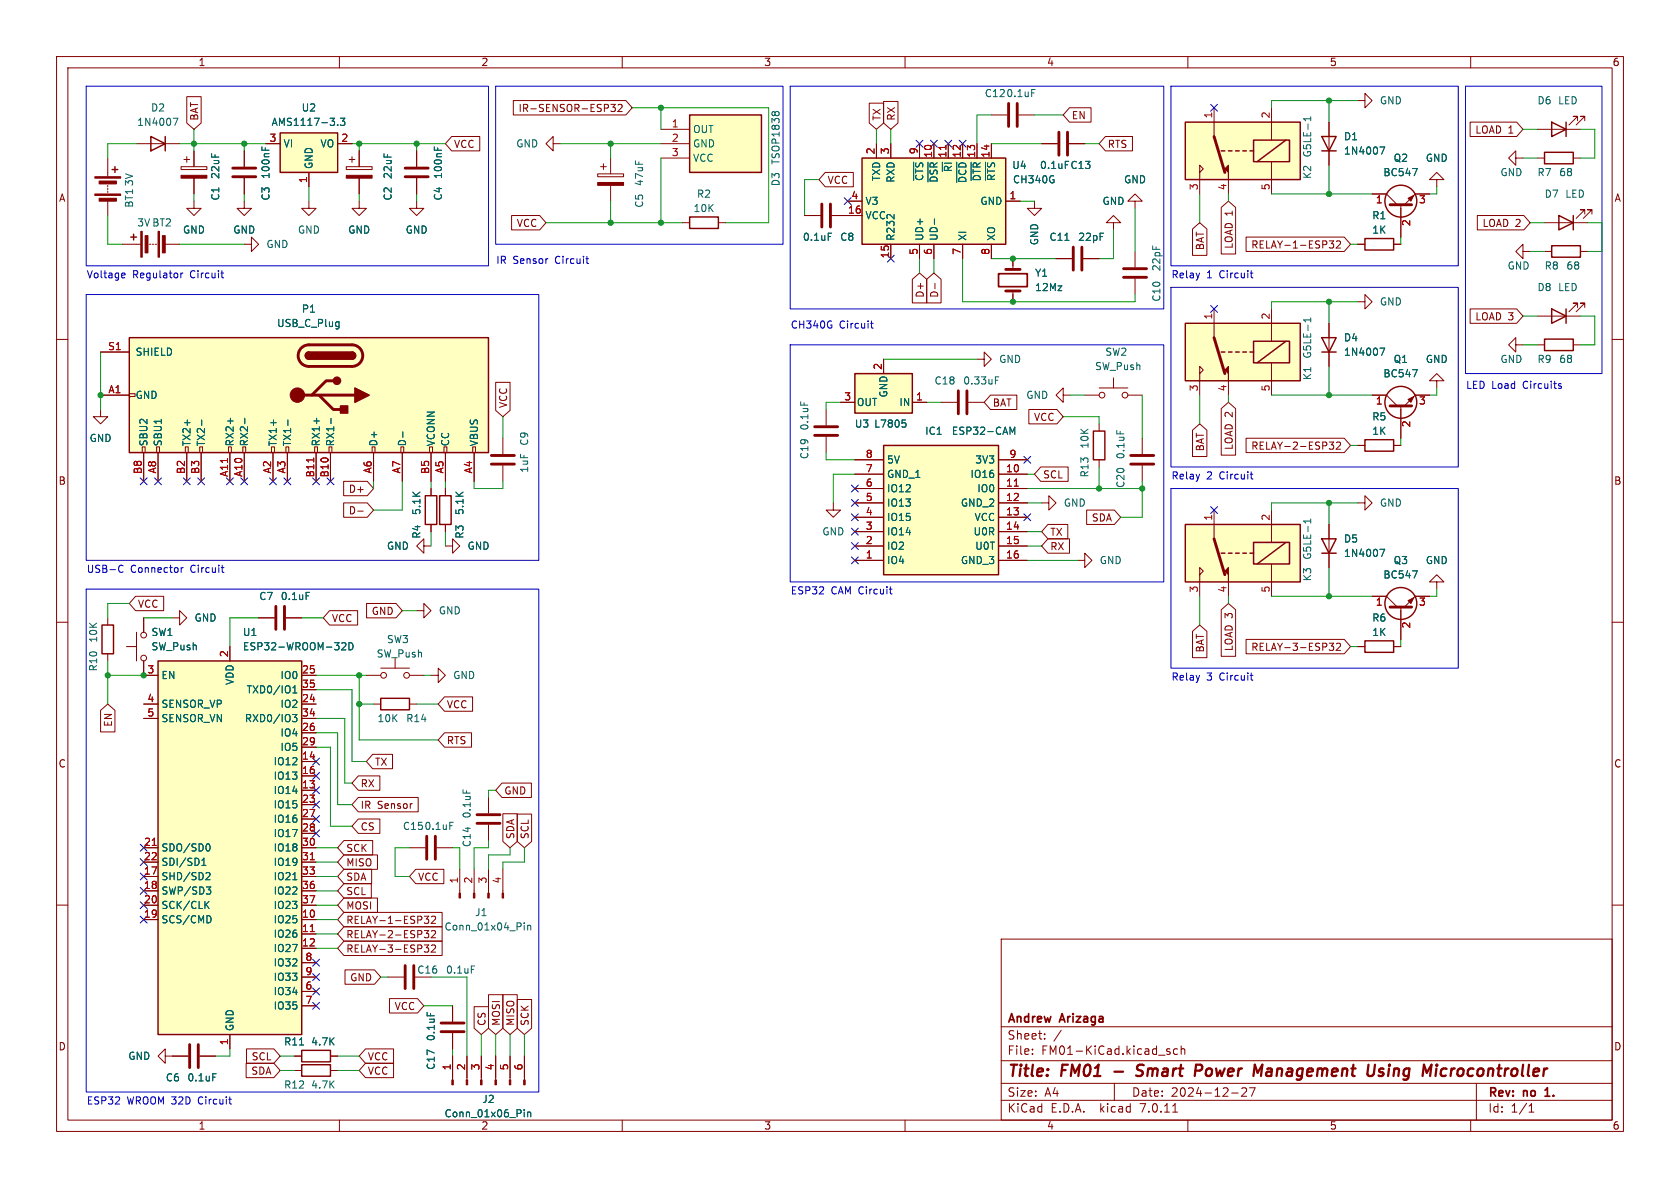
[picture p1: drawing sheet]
<svg xmlns="http://www.w3.org/2000/svg" width="297mm" height="210mm" viewBox="0 0 297 210" stroke-linecap="round" stroke-linejoin="round" font-family="sans-serif">
<defs><g id="words">
<g font-size="2.8" fill="#840000">
<text x="178" y="190.9">Title:</text>
<text x="187.7" y="190.9">FM01</text>
<text x="202.6" y="190.9">Smart</text>
<text x="213.7" y="190.9">Power</text>
<text x="224.9" y="190.9">Management</text>
<text x="245.8" y="190.9">Using</text>
<text x="256.4" y="190.9">Microcontroller</text>
</g>
<g font-size="2.1" fill="#840000">
<text x="178" y="184">Sheet:</text>
<text x="178" y="181.2">Andrew</text>
<text x="187.5" y="181.2">Arizaga</text>
<text x="178" y="186.7">File:</text>
<text x="184.1" y="186.7">FM01-KiCad.kicad_sch</text>
<text x="178" y="196.9">KiCad</text>
<text x="178" y="194.1">Size:</text>
<text x="184.7" y="194.1">A4</text>
<text x="185.7" y="196.9">E.D.A.</text>
<text x="194.6" y="196.9">kicad</text>
<text x="200" y="194.1">Date:</text>
<text x="201.8" y="196.9">7.0.11</text>
<text x="207" y="194.1">2024-12-27</text>
<text x="263" y="194.3">Rev:</text>
<text x="263" y="196.9">Id:</text>
<text x="267.1" y="196.9">1/1</text>
<text x="269.4" y="194.3">no</text>
<text x="273.8" y="194.3">1.</text>
</g>
<g font-size="1.8" fill="#840000">
<text x="35" y="11.9">1</text>
<text x="85" y="11.9">2</text>
<text x="135" y="11.9">3</text>
<text x="185" y="11.9">4</text>
<text x="235" y="11.9">5</text>
<text x="285" y="11.9">6</text>
<text x="35.2" y="21.4" transform="rotate(-90 35.2 21.4)">BAT</text>
<text x="91.6" y="20">IR-SENSOR-ESP32</text>
<text x="155.9" y="21.4" transform="rotate(-90 155.9 21.4)">TX</text>
<text x="158.4" y="21.4" transform="rotate(-90 158.4 21.4)">RX</text>
<text x="189.4" y="21.3">EN</text>
<text x="260.7" y="23.8">LOAD 1</text>
<text x="80.2" y="26.4">VCC</text>
<text x="195.7" y="26.4">RTS</text>
<text x="10.3" y="35.9">A</text>
<text x="146.2" y="32.7">VCC</text>
<text x="285.3" y="35.9">A</text>
<text x="91.3" y="40.3">VCC</text>
<text x="262" y="40.3">LOAD 2</text>
<text x="213" y="44.3" transform="rotate(-90 213 44.3)">BAT</text>
<text x="218.1" y="44.1" transform="rotate(-90 218.1 44.1)">LOAD 1</text>
<text x="221.1" y="44.1">RELAY-1-ESP32</text>
<text x="163.5" y="52.7" transform="rotate(-90 163.5 52.7)">D+</text>
<text x="166.1" y="52.7" transform="rotate(-90 166.1 52.7)">D-</text>
<text x="260.7" y="56.8">LOAD 3</text>
<text x="89.9" y="72.2" transform="rotate(-90 89.9 72.2)">VCC</text>
<text x="175.4" y="72.1">BAT</text>
<text x="182.7" y="74.6">VCC</text>
<text x="213" y="79.9" transform="rotate(-90 213 79.9)">BAT</text>
<text x="218.1" y="79.6" transform="rotate(-90 218.1 79.6)">LOAD 2</text>
<text x="221.1" y="79.7">RELAY-2-ESP32</text>
<text x="10.3" y="85.9">B</text>
<text x="61.6" y="87.3">D+</text>
<text x="184.3" y="84.8">SCL</text>
<text x="285.3" y="85.9">B</text>
<text x="61.6" y="91.1">D-</text>
<text x="185.6" y="94.9">TX</text>
<text x="192.9" y="92.4">SDA</text>
<text x="185.6" y="97.5">RX</text>
<text x="24.3" y="107.6">VCC</text>
<text x="58.6" y="110.2">VCC</text>
<text x="65.6" y="108.9">GND</text>
<text x="213" y="115.4" transform="rotate(-90 213 115.4)">BAT</text>
<text x="218.1" y="115.2" transform="rotate(-90 218.1 115.2)">LOAD 3</text>
<text x="221.1" y="115.3">RELAY-3-ESP32</text>
<text x="78.9" y="125.4">VCC</text>
<text x="20" y="128.6" transform="rotate(-90 20 128.6)">EN</text>
<text x="78.9" y="131.8">RTS</text>
<text x="10.3" y="135.9">C</text>
<text x="66.2" y="135.6">TX</text>
<text x="285.3" y="135.9">C</text>
<text x="63.7" y="139.4">RX</text>
<text x="63.7" y="143.2">IR</text>
<text x="66.7" y="143.2">Sensor</text>
<text x="89.1" y="140.7">GND</text>
<text x="63.7" y="147">CS</text>
<text x="91.1" y="148.4" transform="rotate(-90 91.1 148.4)">SDA</text>
<text x="93.7" y="148.4" transform="rotate(-90 93.7 148.4)">SCL</text>
<text x="61.1" y="150.8">SCK</text>
<text x="61.1" y="153.4">MISO</text>
<text x="61.1" y="155.9">SDA</text>
<text x="73.8" y="155.9">VCC</text>
<text x="61.1" y="158.4">SCL</text>
<text x="61.1" y="161">MOSI</text>
<text x="61.1" y="163.5">RELAY-1-ESP32</text>
<text x="61.1" y="166.1">RELAY-2-ESP32</text>
<text x="61.1" y="168.6">RELAY-3-ESP32</text>
<text x="61.8" y="173.7">GND</text>
<text x="69.7" y="178.8">VCC</text>
<text x="10.3" y="185.9">D</text>
<text x="86" y="181.5" transform="rotate(-90 86 181.5)">CS</text>
<text x="88.6" y="181.5" transform="rotate(-90 88.6 181.5)">MOSI</text>
<text x="91.1" y="181.5" transform="rotate(-90 91.1 181.5)">MISO</text>
<text x="93.7" y="181.5" transform="rotate(-90 93.7 181.5)">SCK</text>
<text x="285.3" y="185.9">D</text>
<text x="44.3" y="190.2">SDA</text>
<text x="44.4" y="187.6">SCL</text>
<text x="64.9" y="190.2">VCC</text>
<text x="64.9" y="187.6">VCC</text>
<text x="35" y="199.9">1</text>
<text x="85" y="199.9">2</text>
<text x="135" y="199.9">3</text>
<text x="185" y="199.9">4</text>
<text x="235" y="199.9">5</text>
<text x="285" y="199.9">6</text>
</g>
<g font-size="1.8" fill="#006464">
<text x="174" y="17.4">C12</text>
<text x="177.8" y="17.4">0.1uF</text>
<text x="24.1" y="22.5">1N4007</text>
<text x="26.6" y="19.9">D2</text>
<text x="47.9" y="22.5">AMS1117-3.3</text>
<text x="53.2" y="19.9">U2</text>
<text x="122.4" y="23.7">OUT</text>
<text x="243.8" y="18.6">GND</text>
<text x="271.7" y="18.6">D6</text>
<text x="275.4" y="18.6">LED</text>
<text x="50" y="26.3">VI</text>
<text x="55.5" y="30" transform="rotate(-90 55.5 30)">GND</text>
<text x="56.6" y="26.3">VO</text>
<text x="91.2" y="26.3">GND</text>
<text x="122.4" y="26.3">GND</text>
<text x="122.4" y="28.8">VCC</text>
<text x="138" y="29.2" transform="rotate(-90 138 29.2)">TSOP1838</text>
<text x="232" y="27.9" transform="rotate(-90 232 27.9)">G5LE-1</text>
<text x="237.5" y="25">D1</text>
<text x="237.5" y="27.5">1N4007</text>
<text x="246.3" y="28.8">Q2</text>
<text x="252" y="28.8">GND</text>
<text x="23.7" y="33" transform="rotate(-90 23.7 33)">3V</text>
<text x="39" y="35.6" transform="rotate(-90 39 35.6)">C1</text>
<text x="39" y="31.7" transform="rotate(-90 39 31.7)">22uF</text>
<text x="47.9" y="35.6" transform="rotate(-90 47.9 35.6)">C3</text>
<text x="47.9" y="31.7" transform="rotate(-90 47.9 31.7)">100nF</text>
<text x="69.4" y="35.6" transform="rotate(-90 69.4 35.6)">C2</text>
<text x="69.4" y="31.7" transform="rotate(-90 69.4 31.7)">22uF</text>
<text x="78.3" y="35.6" transform="rotate(-90 78.3 35.6)">C4</text>
<text x="78.3" y="31.7" transform="rotate(-90 78.3 31.7)">100nF</text>
<text x="113.9" y="33" transform="rotate(-90 113.9 33)">47uF</text>
<text x="123.1" y="35.2">R2</text>
<text x="138" y="33" transform="rotate(-90 138 33)">D3</text>
<text x="155.8" y="32.1" transform="rotate(-90 155.8 32.1)">TXD</text>
<text x="158.3" y="32.4" transform="rotate(-90 158.3 32.4)">RXD</text>
<text x="163.4" y="32.1" transform="rotate(-90 163.4 32.1)">~{CTS}</text>
<text x="166" y="32.4" transform="rotate(-90 166 32.4)">~{DSR}</text>
<text x="168.5" y="30.5" transform="rotate(-90 168.5 30.5)">~{RI}</text>
<text x="171" y="32.5" transform="rotate(-90 171 32.5)">~{DCD}</text>
<text x="173.6" y="32.2" transform="rotate(-90 173.6 32.2)">~{DTR}</text>
<text x="176.1" y="32.1" transform="rotate(-90 176.1 32.1)">~{RTS}</text>
<text x="178.9" y="30.1">U4</text>
<text x="179" y="32.6">CH340G</text>
<text x="183.8" y="30.1">0.1uF C13</text>
<text x="198.6" y="32.6">GND</text>
<text x="232" y="31.7" transform="rotate(-90 232 31.7)">K2</text>
<text x="244.5" y="31.3">BC547</text>
<text x="265.2" y="31.3">GND</text>
<text x="271.7" y="31.3">R7</text>
<text x="273" y="35.2">D7</text>
<text x="275.5" y="31.3">68</text>
<text x="276.6" y="35.2">LED</text>
<text x="23.7" y="36.8" transform="rotate(-90 23.7 36.8)">BT1</text>
<text x="24.2" y="40.2">3V BT2</text>
<text x="32.3" y="41.5">GND</text>
<text x="41.1" y="41.5">GND</text>
<text x="52.6" y="41.5">GND</text>
<text x="61.5" y="41.5">GND</text>
<text x="71.6" y="41.5">GND</text>
<text x="113.9" y="36.8" transform="rotate(-90 113.9 36.8)">C5</text>
<text x="122.5" y="37.7">10K</text>
<text x="152.9" y="39">VCC</text>
<text x="152.9" y="36.4">V3</text>
<text x="173.2" y="36.4">GND</text>
<text x="194.8" y="36.4">GND</text>
<text x="242.5" y="39">R1</text>
<text x="242.5" y="41.5">1K</text>
<text x="47" y="44">GND</text>
<text x="141.8" y="42.8">0.1uF</text>
<text x="148.4" y="42.8">C8</text>
<text x="158.3" y="42.7" transform="rotate(-90 158.3 42.7)">R232</text>
<text x="163.4" y="42.7" transform="rotate(-90 163.4 42.7)">UD+</text>
<text x="166" y="42.7" transform="rotate(-90 166 42.7)">UD-</text>
<text x="171" y="42.7" transform="rotate(-90 171 42.7)">XI</text>
<text x="176.1" y="42.7" transform="rotate(-90 176.1 42.7)">XO</text>
<text x="183.7" y="43.5" transform="rotate(-90 183.7 43.5)">GND</text>
<text x="185.4" y="42.8">C11</text>
<text x="190.5" y="42.8">22pF</text>
<text x="266.4" y="47.9">GND</text>
<text x="273" y="47.9">R8</text>
<text x="276.8" y="47.9">68</text>
<text x="182.9" y="49.1">Y1</text>
<text x="182.9" y="51.7">12Mz</text>
<text x="205.3" y="53.4" transform="rotate(-90 205.3 53.4)">C10</text>
<text x="205.3" y="48" transform="rotate(-90 205.3 48)">22pF</text>
<text x="271.7" y="51.7">D8</text>
<text x="275.4" y="51.7">LED</text>
<text x="48.9" y="58">USB_C_Plug</text>
<text x="53.3" y="55.5">P1</text>
<text x="243.8" y="54.2">GND</text>
<text x="23.9" y="63.1">SHIELD</text>
<text x="176.5" y="64.4">GND</text>
<text x="193.5" y="65.6">SW_Push</text>
<text x="195.3" y="63.1">SW2</text>
<text x="232" y="63.5" transform="rotate(-90 232 63.5)">G5LE-1</text>
<text x="237.5" y="60.6">D4</text>
<text x="237.5" y="63.1">1N4007</text>
<text x="246.3" y="64.4">Q1</text>
<text x="252" y="64.4">GND</text>
<text x="265.2" y="64.4">GND</text>
<text x="271.7" y="64.4">R9</text>
<text x="275.5" y="64.4">68</text>
<text x="23.9" y="70.7">GND</text>
<text x="151.4" y="72">OUT</text>
<text x="157.1" y="70.4" transform="rotate(-90 157.1 70.4)">GND</text>
<text x="158.9" y="72">IN</text>
<text x="165.1" y="68.2">C18</text>
<text x="170.2" y="68.2">0.33uF</text>
<text x="181.3" y="70.7">GND</text>
<text x="232" y="67.3" transform="rotate(-90 232 67.3)">K1</text>
<text x="244.5" y="66.9">BC547</text>
<text x="143.1" y="76.2" transform="rotate(-90 143.1 76.2)">0.1uF</text>
<text x="151" y="75.8">U3 L7805</text>
<text x="163.5" y="77.1">IC1</text>
<text x="168.2" y="77.1">ESP32-CAM</text>
<text x="242.5" y="74.5">R5</text>
<text x="242.5" y="77.1">1K</text>
<text x="15.7" y="78.3">GND</text>
<text x="26.3" y="79" transform="rotate(-90 26.3 79)">SBU2</text>
<text x="28.8" y="79" transform="rotate(-90 28.8 79)">SBU1</text>
<text x="33.9" y="79" transform="rotate(-90 33.9 79)">TX2+</text>
<text x="36.4" y="79" transform="rotate(-90 36.4 79)">TX2-</text>
<text x="41.5" y="79" transform="rotate(-90 41.5 79)">RX2+</text>
<text x="44" y="79" transform="rotate(-90 44 79)">RX2-</text>
<text x="49.1" y="79" transform="rotate(-90 49.1 79)">TX1+</text>
<text x="51.7" y="79" transform="rotate(-90 51.7 79)">TX1-</text>
<text x="56.7" y="79" transform="rotate(-90 56.7 79)">RX1+</text>
<text x="59.3" y="79" transform="rotate(-90 59.3 79)">RX1-</text>
<text x="66.9" y="79" transform="rotate(-90 66.9 79)">D+</text>
<text x="72" y="79" transform="rotate(-90 72 79)">D-</text>
<text x="77.1" y="79" transform="rotate(-90 77.1 79)">VCONN</text>
<text x="79.6" y="79" transform="rotate(-90 79.6 79)">CC</text>
<text x="84.7" y="79" transform="rotate(-90 84.7 79)">VBUS</text>
<text x="93.6" y="83.7" transform="rotate(-90 93.6 83.7)">1uF</text>
<text x="93.6" y="78.9" transform="rotate(-90 93.6 78.9)">C9</text>
<text x="143.1" y="81.3" transform="rotate(-90 143.1 81.3)">C19</text>
<text x="156.7" y="82.1">5V</text>
<text x="172.3" y="82.1">3V3</text>
<text x="192.6" y="79.4" transform="rotate(-90 192.6 79.4)">10K</text>
<text x="199" y="81.3" transform="rotate(-90 199 81.3)">0.1uF</text>
<text x="156.7" y="89.8">IO13</text>
<text x="156.7" y="87.2">IO12</text>
<text x="156.7" y="84.7">GND_1</text>
<text x="169.8" y="89.8">GND_2</text>
<text x="171.5" y="84.7">IO16</text>
<text x="172.7" y="87.2">IO0</text>
<text x="188" y="89.8">GND</text>
<text x="192.6" y="84.5" transform="rotate(-90 192.6 84.5)">R13</text>
<text x="199" y="86.4" transform="rotate(-90 199 86.4)">C20</text>
<text x="243.8" y="89.8">GND</text>
<text x="74.5" y="95.3" transform="rotate(-90 74.5 95.3)">R4</text>
<text x="74.5" y="91.1" transform="rotate(-90 74.5 91.1)">5.1K</text>
<text x="82.1" y="95.3" transform="rotate(-90 82.1 95.3)">R3</text>
<text x="82.1" y="91.1" transform="rotate(-90 82.1 91.1)">5.1K</text>
<text x="145.3" y="94.8">GND</text>
<text x="156.7" y="94.8">IO14</text>
<text x="156.7" y="92.3">IO15</text>
<text x="172" y="94.8">U0R</text>
<text x="172.2" y="92.3">VCC</text>
<text x="68.3" y="97.4">GND</text>
<text x="82.6" y="97.4">GND</text>
<text x="156.7" y="99.9">IO4</text>
<text x="156.7" y="97.4">IO2</text>
<text x="169.8" y="99.9">GND_3</text>
<text x="172.3" y="97.4">U0T</text>
<text x="194.3" y="99.9">GND</text>
<text x="232" y="99.1" transform="rotate(-90 232 99.1)">G5LE-1</text>
<text x="237.5" y="96.1">D5</text>
<text x="237.5" y="98.7">1N4007</text>
<text x="246.3" y="99.9">Q3</text>
<text x="252" y="99.9">GND</text>
<text x="45.7" y="106.3">C7</text>
<text x="49.5" y="106.3">0.1uF</text>
<text x="232" y="102.9" transform="rotate(-90 232 102.9)">K3</text>
<text x="244.5" y="102.5">BC547</text>
<text x="17.4" y="113.7" transform="rotate(-90 17.4 113.7)">10K</text>
<text x="26.7" y="112.6">SW1</text>
<text x="34.3" y="110.1">GND</text>
<text x="42.8" y="112.6">U1</text>
<text x="68.3" y="113.9">SW3</text>
<text x="77.5" y="108.8">GND</text>
<text x="242.5" y="110.1">R6</text>
<text x="242.5" y="112.6">1K</text>
<text x="17.4" y="118.8" transform="rotate(-90 17.4 118.8)">R10</text>
<text x="26.7" y="115.2">SW_Push</text>
<text x="42.8" y="115.2">ESP32-WROOM-32D</text>
<text x="66.5" y="116.4">SW_Push</text>
<text x="28.4" y="120.2">EN</text>
<text x="28.4" y="125.3">SENSOR_VP</text>
<text x="41.5" y="121.2" transform="rotate(-90 41.5 121.2)">VDD</text>
<text x="43.5" y="122.8">TXD0/IO1</text>
<text x="49.5" y="125.3">IO2</text>
<text x="49.5" y="120.2">IO0</text>
<text x="80" y="120.2">GND</text>
<text x="28.4" y="127.9">SENSOR_VN</text>
<text x="43.2" y="127.9">RXD0/IO3</text>
<text x="49.5" y="130.4">IO4</text>
<text x="66.6" y="127.9">10K</text>
<text x="71.7" y="127.9">R14</text>
<text x="48.3" y="135.5">IO12</text>
<text x="49.5" y="132.9">IO5</text>
<text x="48.3" y="140.6">IO14</text>
<text x="48.3" y="138">IO13</text>
<text x="48.3" y="143.1">IO15</text>
<text x="48.3" y="145.6">IO16</text>
<text x="48.3" y="148.2">IO17</text>
<text x="71.1" y="146.9">C15</text>
<text x="74.9" y="146.9">0.1uF</text>
<text x="83.4" y="149.9" transform="rotate(-90 83.4 149.9)">C14</text>
<text x="83.4" y="144.8" transform="rotate(-90 83.4 144.8)">0.1uF</text>
<text x="28.4" y="155.8">SHD/SD2</text>
<text x="28.4" y="150.7">SDO/SD0</text>
<text x="28.4" y="153.3">SDI/SD1</text>
<text x="48.3" y="150.7">IO18</text>
<text x="48.3" y="153.3">IO19</text>
<text x="48.3" y="155.8">IO21</text>
<text x="28.4" y="158.3">SWP/SD3</text>
<text x="28.4" y="160.9">SCK/CLK</text>
<text x="48.3" y="158.3">IO22</text>
<text x="48.3" y="160.9">IO23</text>
<text x="28.4" y="163.4">SCS/CMD</text>
<text x="48.3" y="163.4">IO25</text>
<text x="48.3" y="166">IO26</text>
<text x="78.5" y="164.7">Conn_01x04_Pin</text>
<text x="83.9" y="162.2">J1</text>
<text x="48.3" y="168.5">IO27</text>
<text x="48.3" y="171">IO32</text>
<text x="48.3" y="173.6">IO33</text>
<text x="73.7" y="172.3">C16</text>
<text x="78.7" y="172.3">0.1uF</text>
<text x="48.3" y="176.1">IO34</text>
<text x="48.3" y="178.7">IO35</text>
<text x="41.5" y="182.4" transform="rotate(-90 41.5 182.4)">GND</text>
<text x="50.1" y="185">R11</text>
<text x="54.9" y="185">4.7K</text>
<text x="77.1" y="184.1" transform="rotate(-90 77.1 184.1)">0.1uF</text>
<text x="22.6" y="187.6">GND</text>
<text x="29.2" y="191.4">C6</text>
<text x="33" y="191.4">0.1uF</text>
<text x="77.1" y="189.2" transform="rotate(-90 77.1 189.2)">C17</text>
<text x="50.1" y="192.6">R12</text>
<text x="54.9" y="192.6">4.7K</text>
<text x="78.5" y="197.7">Conn_01x06_Pin</text>
<text x="85.2" y="195.2">J2</text>
</g>
<g font-size="1.8" fill="#a90000">
<text x="118.7" y="22.6">1</text>
<text x="214.4" y="21" transform="rotate(-90 214.4 21)">1</text>
<text x="224.5" y="21" transform="rotate(-90 224.5 21)">2</text>
<text x="47.6" y="25.1">3</text>
<text x="60.3" y="25.1">2</text>
<text x="118.7" y="25.1">2</text>
<text x="118.7" y="27.7">3</text>
<text x="154.7" y="27.4" transform="rotate(-90 154.7 27.4)">2</text>
<text x="157.2" y="27.4" transform="rotate(-90 157.2 27.4)">3</text>
<text x="162.3" y="27.4" transform="rotate(-90 162.3 27.4)">9</text>
<text x="164.8" y="28" transform="rotate(-90 164.8 28)">10</text>
<text x="167.4" y="28" transform="rotate(-90 167.4 28)">11</text>
<text x="169.9" y="28" transform="rotate(-90 169.9 28)">12</text>
<text x="172.5" y="28" transform="rotate(-90 172.5 28)">13</text>
<text x="175" y="28" transform="rotate(-90 175 28)">14</text>
<text x="54.4" y="32.5" transform="rotate(-90 54.4 32.5)">1</text>
<text x="150.4" y="35.3">4</text>
<text x="178.4" y="35.3">1</text>
<text x="211.8" y="33.7" transform="rotate(-90 211.8 33.7)">3</text>
<text x="216.9" y="33.7" transform="rotate(-90 216.9 33.7)">4</text>
<text x="224.5" y="33.7" transform="rotate(-90 224.5 33.7)">5</text>
<text x="149.8" y="37.8">16</text>
<text x="243.1" y="36.3">1</text>
<text x="249.6" y="40.1" transform="rotate(-90 249.6 40.1)">2</text>
<text x="250.8" y="36.3">3</text>
<text x="157.2" y="45.8" transform="rotate(-90 157.2 45.8)">15</text>
<text x="162.3" y="45.2" transform="rotate(-90 162.3 45.2)">5</text>
<text x="164.8" y="45.2" transform="rotate(-90 164.8 45.2)">6</text>
<text x="169.9" y="45.2" transform="rotate(-90 169.9 45.2)">7</text>
<text x="175" y="45.2" transform="rotate(-90 175 45.2)">8</text>
<text x="214.4" y="56.6" transform="rotate(-90 214.4 56.6)">1</text>
<text x="224.5" y="56.6" transform="rotate(-90 224.5 56.6)">2</text>
<text x="19" y="62">S1</text>
<text x="156" y="65.5" transform="rotate(-90 156 65.5)">2</text>
<text x="19.1" y="69.6">A1</text>
<text x="149.2" y="70.9">3</text>
<text x="161.9" y="70.9">1</text>
<text x="211.8" y="69.3" transform="rotate(-90 211.8 69.3)">3</text>
<text x="216.9" y="69.3" transform="rotate(-90 216.9 69.3)">4</text>
<text x="224.5" y="69.3" transform="rotate(-90 224.5 69.3)">5</text>
<text x="243.1" y="71.8">1</text>
<text x="250.8" y="71.8">3</text>
<text x="249.6" y="75.6" transform="rotate(-90 249.6 75.6)">2</text>
<text x="25.1" y="83.9" transform="rotate(-90 25.1 83.9)">B8</text>
<text x="27.7" y="83.8" transform="rotate(-90 27.7 83.8)">A8</text>
<text x="32.8" y="83.9" transform="rotate(-90 32.8 83.9)">B2</text>
<text x="35.3" y="83.9" transform="rotate(-90 35.3 83.9)">B3</text>
<text x="48" y="83.8" transform="rotate(-90 48 83.8)">A2</text>
<text x="50.5" y="83.8" transform="rotate(-90 50.5 83.8)">A3</text>
<text x="65.8" y="83.8" transform="rotate(-90 65.8 83.8)">A6</text>
<text x="70.9" y="83.8" transform="rotate(-90 70.9 83.8)">A7</text>
<text x="75.9" y="83.9" transform="rotate(-90 75.9 83.9)">B5</text>
<text x="78.5" y="83.8" transform="rotate(-90 78.5 83.8)">A5</text>
<text x="83.6" y="83.8" transform="rotate(-90 83.6 83.8)">A4</text>
<text x="153" y="83.6">7</text>
<text x="153" y="81">8</text>
<text x="177.8" y="83.6">10</text>
<text x="178.4" y="81">9</text>
<text x="40.4" y="84.4" transform="rotate(-90 40.4 84.4)">A11</text>
<text x="42.9" y="84.4" transform="rotate(-90 42.9 84.4)">A10</text>
<text x="55.6" y="84.5" transform="rotate(-90 55.6 84.5)">B11</text>
<text x="58.2" y="84.5" transform="rotate(-90 58.2 84.5)">B10</text>
<text x="153" y="88.6">5</text>
<text x="153" y="86.1">6</text>
<text x="177.8" y="86.1">11</text>
<text x="177.8" y="88.6">12</text>
<text x="153" y="93.7">3</text>
<text x="153" y="91.2">4</text>
<text x="177.8" y="91.2">13</text>
<text x="177.8" y="93.7">14</text>
<text x="214.4" y="92.1" transform="rotate(-90 214.4 92.1)">1</text>
<text x="224.5" y="92.1" transform="rotate(-90 224.5 92.1)">2</text>
<text x="153" y="98.8">1</text>
<text x="153" y="96.3">2</text>
<text x="177.8" y="96.3">15</text>
<text x="177.8" y="98.8">16</text>
<text x="211.8" y="104.8" transform="rotate(-90 211.8 104.8)">3</text>
<text x="216.9" y="104.8" transform="rotate(-90 216.9 104.8)">4</text>
<text x="224.5" y="104.8" transform="rotate(-90 224.5 104.8)">5</text>
<text x="243.1" y="107.4">1</text>
<text x="250.8" y="107.4">3</text>
<text x="249.6" y="111.2" transform="rotate(-90 249.6 111.2)">2</text>
<text x="26" y="119.1">3</text>
<text x="40.4" y="116.3" transform="rotate(-90 40.4 116.3)">2</text>
<text x="53.3" y="119.1">25</text>
<text x="26" y="124.2">4</text>
<text x="53.3" y="124.2">24</text>
<text x="53.3" y="121.7">35</text>
<text x="26" y="126.7">5</text>
<text x="53.3" y="129.3">26</text>
<text x="53.3" y="131.8">29</text>
<text x="53.3" y="126.7">34</text>
<text x="53.3" y="134.4">14</text>
<text x="53.3" y="136.9">16</text>
<text x="53.3" y="139.4">13</text>
<text x="53.3" y="142">23</text>
<text x="25.4" y="149.6">21</text>
<text x="53.3" y="144.5">27</text>
<text x="53.3" y="147.1">28</text>
<text x="53.3" y="149.6">30</text>
<text x="25.4" y="154.7">17</text>
<text x="25.4" y="152.1">22</text>
<text x="53.3" y="152.1">31</text>
<text x="53.3" y="154.7">33</text>
<text x="25.4" y="157.2">18</text>
<text x="25.4" y="159.8">20</text>
<text x="53.3" y="157.2">36</text>
<text x="53.3" y="159.8">37</text>
<text x="81" y="156.3" transform="rotate(-90 81 156.3)">1</text>
<text x="83.6" y="156.3" transform="rotate(-90 83.6 156.3)">2</text>
<text x="86.1" y="156.3" transform="rotate(-90 86.1 156.3)">3</text>
<text x="88.6" y="156.3" transform="rotate(-90 88.6 156.3)">4</text>
<text x="25.4" y="162.3">19</text>
<text x="53.3" y="162.3">10</text>
<text x="53.3" y="164.8">11</text>
<text x="53.3" y="167.4">12</text>
<text x="53.9" y="169.9">8</text>
<text x="53.9" y="172.5">9</text>
<text x="53.9" y="175">6</text>
<text x="53.9" y="177.5">7</text>
<text x="40.4" y="184.9" transform="rotate(-90 40.4 184.9)">1</text>
<text x="79.8" y="189.3" transform="rotate(-90 79.8 189.3)">1</text>
<text x="82.3" y="189.3" transform="rotate(-90 82.3 189.3)">2</text>
<text x="84.8" y="189.3" transform="rotate(-90 84.8 189.3)">3</text>
<text x="87.4" y="189.3" transform="rotate(-90 87.4 189.3)">4</text>
<text x="89.9" y="189.3" transform="rotate(-90 89.9 189.3)">5</text>
<text x="92.5" y="189.3" transform="rotate(-90 92.5 189.3)">6</text>
</g>
<g font-size="1.8" fill="#0000c2">
<text x="87.6" y="46.7">IR</text>
<text x="90.7" y="46.7">Sensor</text>
<text x="98.3" y="46.7">Circuit</text>
<text x="15.2" y="49.3">Voltage</text>
<text x="23.4" y="49.3">Regulator</text>
<text x="33.7" y="49.3">Circuit</text>
<text x="207" y="49.3">Relay</text>
<text x="213.3" y="49.3">1</text>
<text x="215.7" y="49.3">Circuit</text>
<text x="139.7" y="58.2">CH340G</text>
<text x="148.4" y="58.2">Circuit</text>
<text x="259.1" y="68.8">LED Load</text>
<text x="269.3" y="68.8">Circuits</text>
<text x="207" y="84.8">Relay</text>
<text x="213.3" y="84.8">2</text>
<text x="215.7" y="84.8">Circuit</text>
<text x="15.2" y="101.4">USB-C</text>
<text x="23.1" y="101.4">Connector</text>
<text x="33.8" y="101.4">Circuit</text>
<text x="139.7" y="105.2">ESP32</text>
<text x="146.9" y="105.2">CAM Circuit</text>
<text x="207" y="120.4">Relay</text>
<text x="213.3" y="120.4">3</text>
<text x="215.7" y="120.4">Circuit</text>
<text x="15.2" y="195.3">ESP32</text>
<text x="22.5" y="195.3">WROOM 32D</text>
<text x="35.3" y="195.3">Circuit</text>
</g>
</g></defs>
<g fill="none" stroke="#840000" stroke-width=".18">
<path d="M10 10h277v190h-277zM12 12h273v186h-273zM33 17.1h2.6v4.6l-1.3 1.2-1.3-1.2zM60 10v2M90.7 17.8h19.9l1.2 1.3-1.2 1.2h-19.9zM108 18.5h.8l-.4 .4 .3 .2v.5l-.2 .1-.5-.1M109.3 18.6l.4-.1 .3 .3-.8 .9h.8M110 10v2M153.7 18.2h2.5v3.5l-1.3 1.2-1.2-1.2zM156.2 17.9h2.6v3.8l-1.3 1.2-1.3-1.2zM160 10v2M189.1 19h3.8v2.6h-3.8l-1.1-1.3z"/>
<path d="M210 10v2M214.6 19.1v5M224.8 19.1v5.7M240 17.8h1.3v-1.3l1.3 1.3-1.3 1.3v-1.3M260 10v2M19 27.9v3.3M19 32.8v.2M19 33.3v.2M19 33.8v.2M19 35.6v2.5M24.1 25.4h7.6M32 29.5h4.6v.5h-4.6z"/>
<path d="M32.5 28.2h1M33 27.7v1M34.3 35.6v1.2h1.3l-1.3 1.3-1.3-1.3h1.3M34.3 26.7v2.8M34.3 31.5v2.8M43.2 35.6v1.2h1.2l-1.2 1.3-1.3-1.3h1.3M43.2 26.7v2.8M43.2 31.5v2.8M47 25.4h2.5M54.6 35.6v1.2h1.3l-1.3 1.3-1.3-1.3h1.3M54.6 30.5v2.5M59.7 25.4h2.5"/>
<path d="M61.2 29.5h4.6v.5h-4.6zM61.7 28.2h1M62.2 27.7v1M63.5 35.6v1.2h1.3l-1.3 1.3-1.3-1.3h1.3M63.5 26.7v2.8M63.5 31.5v2.8M73.7 35.6v1.2h1.2l-1.2 1.3-1.3-1.3h1.3M73.7 26.7v2.8M73.7 31.5v2.8M79.9 24.1h4.9v2.6h-4.9l-1.2-1.3zM90.4 38.1h5l1.1 1.3-1.1 1.2h-5zM97.8 25.4v-1.3l-1.3 1.3 1.3 1.3v-1.3h1.3"/>
<path d="M105.7 30.7h4.5v.5h-4.5zM106.2 29.5h1M106.7 29v1M107.9 27.9v2.8M107.9 32.8v2.8M116.8 22.9h5.1M116.8 25.4h5.1M116.8 27.9h5.1M120.6 39.4h1.3M127 39.4h1.3M142.2 38.1h2.8M145.9 30.5h5v2.5h-5l-1.1-1.2z"/>
<path d="M147.1 38.1h5.3M149.9 35.6h2.5M154.9 25.4v2.5M157.5 25.4v2.5M162.6 25.4v2.5M165.1 25.4v2.5M167.6 25.4v2.5M170.2 25.4v2.5M172.7 25.4v2.5M175.3 20.3h2.8M175.3 25.4v2.5M177.8 35.6h2.5"/>
<path d="M180.1 20.3h2.8M182.9 35.6v1.2h1.2l-1.2 1.3-1.3-1.3h1.3M184.1 25.4h2.8M189 25.4h2.8M195.4 24.1h4.8v2.6h-4.8l-1.1-1.3zM196.8 39.4h1.3l-1.3-1.3-1.2 1.3h1.2v1.2M200.7 35.6h1.2l-1.2-1.3-1.3 1.3h1.3v1.2M212.1 30.5l.6-.7-.6-.6v5.1M215.9 36.7l1.3-1.1 1.2 1.1v8.2h-2.5zM217.2 31.8v2.5M224.8 28.6v5.7M234.9 21.6v7.6"/>
<path d="M242.6 34.3h2.5l1.9 1.9M247.6 36.2v5.7M252.7 34.3h-2.5l-1.9 1.9M254 31.8h1.3l-1.3-1.3-1.3 1.3h1.3v1.2M259.9 21.6h8.2l1.1 1.3-1.1 1.2h-8.2zM261.2 38.1h8.2l1.1 1.3-1.1 1.2h-8.2zM268 27.9v-1.2l-1.3 1.2 1.3 1.3v-1.3h1.2M271.8 22.9h7.6M271.8 27.9h1.2M273 39.4h7.7M278.1 27.9h1.3M278.9 21.3v-.7h-.8h.8l-1.5 1.5"/>
<path d="M280.2 37.8v-.7h-.8h.8l-1.6 1.5M280.2 21.3v-.7h-.8h.8l-1.6 1.5M281.4 37.8v-.7h-.7h.7l-1.5 1.5M10 60h2M21.6 43.2h3.3M26.4 43.2h.3M26.9 43.2h.3M27.4 43.2h.3M29.2 43.2h2.5M43.2 43.2h1.2v-1.3l1.3 1.3-1.3 1.3v-1.3M157.5 43.2v2.5M161.3 49.4l1.3-1.1 1.2 1.1v4.1h-2.5z"/>
<path d="M162.6 43.2v2.5M163.8 49.4l1.3-1.1 1.3 1.1v4.1h-2.6zM165.1 43.2v2.5M165.3 50.1v1M170.2 43.2v2.5M175.3 43.2v2.5M179.1 45.7v1.9M179.1 51.4v1.9M186.7 45.7h2.8M191.5 45.7h2.8M200.7 44.5v2.7M200.7 49.3v2.8"/>
<path d="M210.8 40.5l1.3-1.1 1.3 1.1v4.6h-2.6zM214.6 54.6v5.1M220.3 41.9h17.3l1.2 1.3-1.2 1.3h-17.3zM224.8 54.6v5.7M234.9 57.2v7.6M235 42.6h.8l-.4 .5 .3 .1v.5l-.2 .2-.4-.1M236.3 42.7l.4-.1 .3 .3-.8 1h.8M240 53.3h1.3v-1.2l1.3 1.2-1.3 1.3v-1.3M240 43.2h1.3M246.4 43.2h1.2M259.9 54.6h8.2l1.1 1.3-1.1 1.3h-8.2zM269.2 44.5v-1.3l-1.2 1.3 1.2 1.2v-1.2h1.3"/>
<path d="M271.8 55.9h7.6M273 44.5h1.3M278.9 54.4v-.8h-.8h.8l-1.5 1.5M279.4 44.5h1.3M280.2 54.4v-.8h-.8h.8l-1.6 1.5M285 60h2M17.8 72.4v1.3h1.2l-1.2 1.2-1.3-1.2h1.3M17.8 69.9h5.1M17.8 62.2h5.1M22.9 69.6h1v.5h-1zM25.1 79h.6v1h-.6zM27.7 79h.5v1h-.5z"/>
<path d="M32.8 79h.5v1h-.5zM35.3 79h.5v1h-.5zM40.4 79h.5v1h-.5zM42.9 79h.5v1h-.5zM48 79h.5v1h-.5zM50.5 79h.6v1h-.6zM55.6 79h.5v1h-.5zM58.2 79h.5v1h-.5zM65.8 79h.5v1h-.5zM70.9 79h.5v1h-.5zM75.9 79h.6v1h-.6zM78.5 79h.5v1h-.5z"/>
<path d="M83.6 79h.5v1h-.5zM87.6 67.6h2.6v4.9l-1.3 1.2-1.3-1.2zM88.9 77.5v2.8M146 72.4v2.8M146 77.2v2.8M148.6 71.1h2.5M156.2 63.5v2.5M161.3 71.1h2.5M166.4 71.1h2.8M171.2 71.1h2.8M172.7 63.5h1.3v-1.3l1.3 1.3-1.3 1.3v-1.3M175.1 69.8h4.7v2.6h-4.7l-1.1-1.3z"/>
<path d="M181.9 72.4h4.9l1.2 1.3-1.2 1.2h-4.9zM188 69.9v-1.3l-1.3 1.3 1.3 1.2v-1.2h1.2M191.8 69.9h2.5M194.3 68.6h5.1M194.3 74.9v1.3M196.8 66.8v1.8M199.4 69.9h2.5M201.9 77.5v2.8M210.8 76l1.3-1.1 1.3 1.1v4.7h-2.6zM212.1 66l.6-.6-.6-.6v5.1M215.9 72.2l1.3-1.1 1.2 1.1v8.3h-2.5zM217.2 67.3v2.6"/>
<path d="M220.3 77.5h17.3l1.2 1.2-1.2 1.3h-17.3zM224.8 64.1v5.8M235 78.1h.8l-.4 .5 .3 .1v.6l-.2 .1-.4-.1M236.3 78.3l.4-.2 .3 .4-.8 .9h.8M240 78.7h1.3M242.6 69.9h2.5l1.9 1.9M246.4 78.7h1.2M247.6 71.8v5.7M252.7 69.9h-2.5l-1.9 1.9M254 67.3h1.3l-1.3-1.3-1.3 1.3h1.3v1.3M268 61v-1.3l-1.3 1.3 1.3 1.2v-1.2h1.2M271.8 61h1.2"/>
<path d="M278.1 61h1.3M25.4 80v5.1M27.9 80v5.1M33 80v5.1M35.6 80v5.1M40.6 80v5.1M43.2 80v5.1M48.3 80v5.1M50.8 80v5.1M55.9 80v5.1M58.4 80v5.1M60.8 85.1h4.1l1.1 1.3-1.1 1.2h-4.1z"/>
<path d="M60.8 88.9h4.1l1.1 1.3-1.1 1.2h-4.1zM63.2 90.4h1M66 80v5.1M71.1 80v5.1M74.9 96.5v-1.2l-1.2 1.2 1.2 1.3v-1.3h1.3M76.2 80v5.1M76.2 86.4v1.2M76.2 92.7v1.3M78.7 96.5h1.3v-1.2l1.3 1.2-1.3 1.3v-1.3M78.7 80v5.1M78.7 86.4v1.2M78.7 92.7v1.3"/>
<path d="M83.8 80v5.1M88.9 82.3v2.8M147.3 88.9v1.3h1.3l-1.3 1.2-1.3-1.2h1.3M151.1 99.1h5.1M151.1 83.8h5.1M151.1 86.4h5.1M151.1 88.9h5.1M151.1 91.4h5.1M151.1 94h5.1M151.1 96.5h5.1M151.1 81.3h5.1M176.5 99.1h5.1"/>
<path d="M176.5 83.8h5.1M176.5 86.4h5.1M176.5 88.9h5.1M176.5 91.4h5.1M176.5 94h5.1M176.5 96.5h5.1M176.5 81.3h5.1M184 82.5h4.8v2.6h-4.8l-1.1-1.3zM184.1 88.9h1.3v-1.3l1.3 1.3-1.3 1.3v-1.3M185.3 95.2h3.8v2.6h-3.8l-1.2-1.3zM185.3 92.7h3.5v2.6h-3.5l-1.2-1.3zM190.5 99.1h1.3v-1.3l1.2 1.3-1.2 1.2v-1.2"/>
<path d="M192.1 90.2h4.9l1.1 1.2-1.1 1.3h-4.9zM194.3 81.3v1.3M201.9 82.3v2.8M214.6 90.2v5.1M224.8 90.2v5.7M224.8 99.7v5.7M234.9 92.7v7.6M240 88.9h1.3v-1.3l1.3 1.3-1.3 1.3v-1.3M10 110h2M19 109.2v1.3M19 115.6v1.2M22.4 114.3h1.7"/>
<path d="M24 105.4h4.9v2.6h-4.9l-1.1-1.3zM24.1 111.8v5M25.4 116.8v2.6h2.5M25.4 109.2v2.6M30.5 109.2h1.2v-1.2l1.3 1.2-1.3 1.3v-1.3M40.6 114.3v2.5M45.7 109.2h2.8M50.5 109.2h2.8M53.3 119.4h2.6M58.3 107.9h4.9v2.6h-4.9l-1.2-1.3zM64.8 119.4h2.5M64.8 106.7h5.2l1.1 1.3-1.1 1.2h-5.2z"/>
<path d="M67.3 118.1h5.1M69.8 116.3v1.8M72.4 119.4h2.5M73.7 108h1.2v-1.3l1.3 1.3-1.3 1.2v-1.2M76.2 119.4h1.3v-1.3l1.2 1.3-1.2 1.3v-1.3M210.8 111.6l1.3-1.1 1.3 1.1v4.7h-2.6zM212.1 101.6l.6-.6-.6-.7v5.1M215.9 107.8l1.3-1.1 1.2 1.1v8.2h-2.5zM217.2 102.9v2.5M220.3 113h17.3l1.2 1.3-1.2 1.3h-17.3zM235 113.7h.8l-.4 .5 .3 .1v.5l-.2 .2-.4-.1M236.3 113.8l.4-.1 .3 .4-.8 .9h.8"/>
<path d="M240 114.3h1.3M242.6 105.4h2.5l1.9 1.9M246.4 114.3h1.2M247.6 107.3v5.7M252.7 105.4h-2.5l-1.9 1.9M254 102.9h1.3l-1.3-1.3-1.3 1.3h1.3v1.2M285 110h2M17.8 125.6l1.2-1.1 1.3 1.1v3.8h-2.5zM25.4 124.5h2.5M25.4 127h2.5M53.3 124.5h2.6M53.3 139.7h2.6"/>
<path d="M53.3 134.6h2.6M53.3 137.2h2.6M53.3 129.5h2.6M53.3 132.1h2.6M53.3 127h2.6M53.3 121.9h2.6M63.3 137.2h3.9v2.5h-3.9l-1.1-1.3zM65.9 133.3h3.5v2.6h-3.5l-1.1-1.3zM66 124.5h1.3M72.4 124.5h1.3M78.6 129.5h4.8v2.6h-4.8l-1.1-1.3zM78.6 123.2h4.9v2.5h-4.9l-1.1-1.2z"/>
<path d="M88.7 138.4h5.2v2.6h-5.2l-1.1-1.3zM10 160h2M25.4 154.9h2.5M25.4 157.5h2.5M25.4 149.9h2.5M25.4 152.4h2.5M53.3 154.9h2.6M53.3 157.5h2.6M53.3 149.9h2.6M53.3 152.4h2.6M53.3 142.2h2.6M53.3 144.8h2.6"/>
<path d="M53.3 147.3h2.6M60.8 148.6h5.1v2.5h-5.1l-1.1-1.2zM60.8 151.1h5.9v2.6h-5.9l-1.1-1.3zM60.8 156.2h4.8v2.6h-4.8l-1.1-1.3zM60.8 153.7h4.9v2.5h-4.9l-1.1-1.3zM60.8 158.7h5.9v2.6h-5.9l-1.1-1.3zM63.3 144.8h3.9v2.5h-3.9l-1.1-1.2zM63.3 141h10.6v2.5h-10.6l-1.1-1.3zM72.4 149.9h2.8M73.5 153.7h5v2.5h-5l-1.1-1.3zM77.2 149.9h2.8M81.3 153.7v4.2"/>
<path d="M83.8 153.7v4.2M86.4 141v2.8M86.4 145.8v2.8M86.4 153.7v4.2M88.9 143.8h2.5v4.9l-1.2 1.2-1.3-1.2zM88.9 153.7v4.2M91.4 143.9h2.6v4.8l-1.3 1.2-1.3-1.2zM285 160h2M25.4 162.6h2.5M25.4 160h2.5M53.3 162.6h2.6M53.3 165.1h2.6"/>
<path d="M53.3 167.6h2.6M53.3 160h2.6M53.3 175.3h2.6M53.3 177.8h2.6M53.3 170.2h2.6M53.3 172.7h2.6M60.8 161.3h17.4v2.5h-17.4l-1.1-1.2zM60.8 163.8h17.4v2.6h-17.4l-1.1-1.3zM60.8 166.4h17.4v2.5h-17.4l-1.1-1.3zM61 171.4h5.2l1.1 1.3-1.1 1.3h-5.2zM68.6 172.7h2.8M68.9 176.5h4.9l1.1 1.3-1.1 1.3h-4.9z"/>
<path d="M75 162h.8l-.4 .4 .3 .2v.5l-.1 .1h-.5M75 164.5h.8l-.4 .5 .3 .1v.5l-.1 .2-.5-.1M75 167h.8l-.4 .5 .3 .1v.6l-.1 .1-.5-.1M76.3 162.1l.5-.1 .2 .3-.8 .9h.8M76.3 164.6l.5-.1 .2 .4-.8 .9h.8M76.3 167.2l.5-.2 .2 .4-.8 .9h.8M80 177.8v2.8M83.8 178h2.6v3.8l-1.3 1.1-1.3-1.1zM86.4 175.8h2.5v6l-1.3 1.1-1.2-1.1zM88.9 175.8h2.5v6l-1.2 1.1-1.3-1.1zM91.4 176.7h2.6v5.1l-1.3 1.1-1.3-1.1zM177 166h108v32h-108z"/>
<path d="M29.2 186.7v-1.3l-1.3 1.3 1.3 1.3v-1.3h4.1M35.3 186.7h2.8M40.6 182.9v2.5M43.5 188h4.9l1.1 1.2-1.1 1.3h-4.9zM43.6 185.4h4.8l1.1 1.3-1.1 1.3h-4.8zM52.1 186.7h1.2M52.1 189.2h1.2M58.4 186.7h1.3M58.4 189.2h1.3M60 198v2M64.6 188h5v2.5h-5l-1.1-1.3zM64.6 185.4h5v2.6h-5l-1.1-1.3z"/>
<path d="M80 182.6v2.8M80 186.7v4.2M82.5 186.7v4.2M85.1 186.7v4.2M87.6 186.7v4.2M90.2 186.7v4.2M92.7 186.7v4.2M110 198v2M160 198v2M177 194.5h108M177 191.5h108M177 187.5h108"/>
<path d="M177 181.5h108M182.5 186.3v.1M182.5 185.5v.1M184.7 183.6v.1M184.7 182.8v.1M187.6 182.1l-1.3 2M197 191.5v3M206.2 185.7l.7 .4-.2 .3-.5-.1M206.8 185.5l-.3-.1-.3 .2M207.3 196.6h.9M208.2 185.5l-.5-.1-.2 .3v.4l.1 .2h.6M208.8 185.5l.2-.1 .4 .1 .1 .9"/>
<path d="M208.8 184.9v1.5M210 198v2M217.7 193.2h1.2M219.5 192.4l.6-.1 .2 .1 .1 .3-.9 1.1h.9M220.9 192.3h1l-.7 1.5M260 198v2M261 191.5v6.5M270.3 196.6h.9M270.3 195.5l.4-.4v1.5"/>
<circle cx="194.8" cy="69.9" r=".51"/>
<circle cx="198.9" cy="69.9" r=".51"/>
<circle cx="25.4" cy="112.3" r=".51"/>
<circle cx="25.4" cy="116.3" r=".51"/>
<circle cx="67.8" cy="119.4" r=".51"/>
<circle cx="71.9" cy="119.4" r=".51"/>
</g>
<path d="M176.5 48.4h5.1v2.3h-5.1zM273.1 193.8h.9M273.3 192.6l-.2 .1" fill="none" stroke="#840000" stroke-width=".3"/>
<path d="M197 189.4h1.5M201.9 190a.85 .85 0 0 1-1.1 .1M201.9 188.2l-.6 .1a.46 .46 0 0 0-.3 .5 .46 .46 0 0 0 .3 .4l.6 .2M211.5 188.2l.9 .1a.58 .58 0 0 1-.3 1h-.8M224.2 189.4a.4 .4 0 0 0-.4 .4 .4 .4 0 0 0 .3 .4h.4M224.2 188.9l-.2 .1M244.6 189a.49 .49 0 0 0-.8 .3l.1 .1 .6 .2 .1 .2-.1 .3-.2 .1-.6-.1M255.7 189a.66 .66 0 0 0-.9 .3l-.1 .5 .1 .3 .2 .1 .6-.1" fill="none" stroke="#840000" stroke-width=".4"/>
<g fill="none" stroke="#840000" stroke-width=".51">
<path d="M178.3 18.3v4.1M179.8 18.3v4.1M41.1 31.2h4.1M41.1 29.7h4.1M71.6 31.2h4.1M71.6 29.7h4.1M145.3 36.1v4M146.8 36.1v4M187.2 23.4v4M188.7 23.4v4M214.6 24.1l1.9 6.4M245.7 36.2h3.9"/>
<path d="M177.8 51.4h2.5M177.8 47.6h2.5M189.7 43.7v4.1M191.3 43.7v4.1M198.6 47.5h4.1M198.6 49h4.1M214.6 59.7l1.9 6.3M52.6 69.9h10.1M53.3 61.5l.5-.4 .7-.1h7.7a1.91 1.91 0 0 1 1.9 1.9 1.91 1.91 0 0 1-1.9 1.9h-7.6a1.91 1.91 0 0 1-1.7-1.2 1.91 1.91 0 0 1 .4-2.1zM56.4 69.9l2.5 2.5h1.3M58.9 67.3h-1.2l-2.6 2.6M144 77h4.1"/>
<path d="M144 75.4h4.1M169.4 69.1v4.1M170.9 69.1v4.1M245.7 71.8h3.9M86.9 80.5h4M86.9 82h4M199.9 80.5h4.1M199.9 82h4.1M214.6 95.3l1.9 6.3M48.8 107.2v4.1M50.3 107.2v4.1M245.7 107.3h3.9"/>
<path d="M75.4 147.8v4.1M77 147.8v4.1M84.3 145.5h4.1M84.3 144h4.1M71.6 170.7v4.1M73.2 170.7v4.1M33.5 184.7v4M35.1 184.7v4M78 182.4h4M78 180.8h4"/>
</g>
<g fill="none" stroke="#006464" stroke-width=".18">
<path d="M136.5 20l.2-.3 .3 .3 .3-.3h.2l.2 .3M182.4 15.8h.6M30.6 20.9h.8l-.5 1.3M46.3 26v.6M46.9 26.1v.5M59.7 22v.2M60.2 20.9h.8l-.5 .5 .4 .1v.5l-.2 .2-.5-.2M76.8 26v.6M77.4 26.1v.5M161.5 28.7v3.2M164.1 28.7v3.5M165.2 38.7v1"/>
<path d="M169.1 28.7v3.5M171.7 28.7v3.2M174.2 28.7v3.2M231.7 20.6v.8M231.7 21h-1.3l.4 .4M244 26h.8l-.5 1.2M249.7 29.8h.9l-.6 1.3M59.8 56.9h.1M59.9 56.9v1l-.1 .2M59.9 57.7h-.1M146.4 41.2h.6M188.3 42.5h.7"/>
<path d="M231.7 56.2v.7M231.7 56.6h-1.3l.4 .3M35.7 74.2v1M40.7 73.9v1M43.3 73.9v1M50.9 74.2v1M56 73.9v1M58.5 73.9v1M71.2 76.4v.9M141.5 71v.6M159.5 74.2h.6M159.6 74.7h.3l.3 .3-.1 .4-.5 .1"/>
<path d="M176 67.2h.4M176 66.6h.6M178.6 75.5l.4 .9 .4-.9v1.3M197.4 76.1v.6M244 61.5h.8l-.5 1.3M249.7 65.3h.9l-.6 1.3M231.7 91.8v.7M231.7 92.1h-1.3l.4 .4M244 97.1h.8l-.5 1.3M54.1 104.7h.6M60.4 113.7l.5-.1 .2 .4-.7 .9h.7M61.7 113.6a.64 .64 0 0 1 .7 .6 .64 .64 0 0 1-.7 .7z"/>
<path d="M249.7 100.9h.9l-.6 1.3M51.7 126.3h.8l-.4 .5 .3 .1v.6l-.2 .1-.4-.1M51.8 122.5h.7M51.8 121.6l.3-.4v1.3M81.9 139.6v.6M35.7 153h.7M35.7 152.1l.3-.4v1.3M36.4 159.9l.6 .7M36.5 156.8h.8l-.5 .5 .4 .1 .1 .4-.3 .3h-.3M36.6 154.2l.4 .1 .1 .3-.8 .9h.8M36.7 149.2a.68 .68 0 0 1 .5 .6 .68 .68 0 0 1-.5 .6M37 159.3l-.8 .8"/>
<path d="M51.8 155.5h.7M79.5 145.4h.6M37.1 161.9l.2 .5-.2 .7M75.5 179v.6M83.3 170.8h.6M92.7 163.1v.2M92.7 163.6v.8M93.3 163.6v.8M93.3 163.7l.2-.1h.3v.8M37.6 189.8h.6M52.9 184.7h.8M92.7 196.2v.1"/>
<path d="M92.7 196.6v.8M93.3 196.6v.8M93.3 196.7l.2-.1h.3v.8"/>
</g>
<g fill="none" stroke="#840000" stroke-width=".25">
<path d="M19.8 30h1M20.3 29.5v1M26.7 24.1l2.5 1.3-2.5 1.3zM29.2 24.1v2.6M49.5 23.5h10.2v7h-10.2zM121.9 20.3h12.7v10.2h-12.7zM121.9 38.4h5.1v2h-5.1zM152.4 27.9h25.4v15.3h-25.4zM209.5 21.6h20.4v10.2h-20.4zM215.9 26.7h.6M217.2 26.7h.6M218.4 26.7h.7"/>
<path d="M219.7 26.7h.6M221 26.7h.6M221.6 24.8h6.4v3.8h-6.4zM227.3 24.8l-5.1 3.8M233.7 24.1h2.5l-1.3 2.6zM233.7 26.7h2.5M273 26.9h5.1v2.1h-5.1zM274.3 21.6l2.6 1.3-2.6 1.2zM275.6 38.1l2.5 1.3-2.5 1.2zM276.9 21.6v2.5M278.1 38.1v2.5M22.9 59.7h63.5v20.3h-63.5z"/>
<path d="M23.1 41.9h1M23.6 41.4v1M209.5 57.2h20.4v10.1h-20.4zM233.7 59.7h2.5l-1.3 2.5zM241.3 42.2h5.1v2h-5.1zM273 59.9h5.1v2.1h-5.1zM274.3 43.4h5.1v2.1h-5.1zM274.3 54.6l2.6 1.3-2.6 1.3zM276.9 54.6v2.6M54.6 62.2a.64 .64 0 0 0-.6 .7 .64 .64 0 0 0 .6 .6M62.2 62.2a.64 .64 0 0 1 .7 .7 .64 .64 0 0 1-.7 .6M151.1 66h10.2v7h-10.2z"/>
<path d="M156.2 78.7h20.3v22.9h-20.3zM193.3 76.2h2v5.1h-2zM215.9 62.2h.6M217.2 62.2h.6M218.4 62.2h.7M219.7 62.2h.6M221 62.2h.6M221.6 60.3h6.4v3.8h-6.4zM227.3 60.3l-5.1 3.8M233.7 62.2h2.5M241.3 77.7h5.1v2.1h-5.1zM75.2 87.6h2v5.1h-2z"/>
<path d="M77.7 87.6h2.1v5.1h-2.1zM209.5 92.7h20.4v10.2h-20.4zM215.9 97.8h.6M217.2 97.8h.6M218.4 97.8h.7M219.7 97.8h.6M221 97.8h.6M221.6 95.9h6.4v3.8h-6.4zM227.3 95.9l-5.1 3.8M233.7 95.3h2.5l-1.3 2.5zM233.7 97.8h2.5M18 110.5h2.1v5.1h-2.1z"/>
<path d="M27.9 116.8h25.4v66.1h-25.4zM241.3 113.3h5.1v2h-5.1zM67.3 123.4h5.1v2.1h-5.1zM53.3 185.7h5.1v2h-5.1zM53.3 188.2h5.1v2h-5.1z"/>
<circle cx="247.6" cy="35.6" r="2.82"/>
<circle cx="247.6" cy="71.1" r="2.82"/>
<circle cx="247.6" cy="106.7" r="2.82"/>
</g>
<g fill="#840000" stroke="#840000" stroke-width=".18">
<path d="M248.9 35.1l1-.6-.5 1.1z"/>
<path d="M216.5 29.8l.7-.6v2.6v-1.3z"/>
<path d="M92.6 190.9h.2v.9h-.2z"/>
<path d="M90 190.9h.3v.9h-.3z"/>
<path d="M87.5 190.9h.3v.9h-.3z"/>
<path d="M85 190.9h.2v.9h-.2z"/>
<path d="M82.4 190.9h.3v.9h-.3z"/>
<path d="M79.9 190.9h.2v.9h-.2z"/>
<path d="M105.7 32.3h4.5v.5h-4.5z"/>
<path d="M88.8 157.9h.2v.9h-.2z"/>
<path d="M86.2 157.9h.3v.9h-.3z"/>
<path d="M83.7 157.9h.2v.9h-.2z"/>
<path d="M81.2 157.9h.2v.9h-.2z"/>
<path d="M16.8 34.3h4.5v.2h-4.5z"/>
<path d="M16.8 31.2h4.5v.3h-4.5z"/>
<path d="M17.5 35.1h3.1v.5h-3.1z"/>
<path d="M17.5 32h3.1v.5h-3.1z"/>
<path d="M27.9 40.9h.3v4.6h-.3z"/>
<path d="M24.9 40.9h.2v4.6h-.2z"/>
<path d="M28.7 41.7h.5v3h-.5z"/>
<path d="M25.7 41.7h.5v3h-.5z"/>
<path d="M32 31h4.6v.5h-4.6z"/>
<path d="M248.9 70.6l1-.5-.5 1z"/>
<path d="M61.2 31h4.6v.5h-4.6z"/>
<path d="M216.5 65.4l.7-.6v2.5v-1.3z"/>
<path d="M216.5 101l.7-.7v2.6v-1.3z"/>
<path d="M248.9 106.2l1-.5-.5 1z"/>
<circle cx="52.6" cy="69.8" r="1.27"/>
</g>
<g fill="#ffffc2" stroke="#ffffc2" stroke-width=".18">
<path d="M209.5 21.6h20.4v10.2h-20.4z"/>
<path d="M121.9 20.3h12.7v10.2h-12.7z"/>
<path d="M22.9 59.7h63.5v20.3h-63.5z"/>
<path d="M151.1 66h10.2v7h-10.2z"/>
<path d="M27.9 116.8h25.4v66.1h-25.4z"/>
<path d="M49.5 23.5h10.2v7h-10.2z"/>
<path d="M209.5 57.2h20.4v10.1h-20.4z"/>
<path d="M152.4 27.9h25.4v15.3h-25.4z"/>
<path d="M209.5 92.7h20.4v10.2h-20.4z"/>
<path d="M156.2 78.7h20.3v22.9h-20.3z"/>
</g>
<g fill="#840000" stroke="#840000" stroke-width=".25">
<path d="M54.2 62.4l.4-.2v1.3a.64 .64 0 0 1-.6-.4 .64 .64 0 0 1 .2-.7z"/>
<path d="M54.6 62.2h7.6v1.3h-7.6z"/>
<path d="M62.2 62.2a.64 .64 0 0 1 .7 .7 .64 .64 0 0 1-.7 .6z"/>
<path d="M62.7 68.6l2.6 1.3-2.6 1.2z"/>
<path d="M60.2 71.8h1.3v1.2h-1.3z"/>
<circle cx="59.6" cy="67.3" r=".63"/>
</g>
<path d="M167.2 25.7v.7M55.5 80.9v.8M179.3 85.9h.7M26.9 149.4h.7M54.9 152h.7M54.9 164.7h.7" fill="none" stroke="#a90000" stroke-width=".18"/>
<g fill="none" stroke="#0000c2" stroke-width=".18">
<path d="M15.2 15.2h71.2v31.8h-71.2zM87.6 15.2h50.8v28h-50.8zM139.7 15.2h66v39.4h-66zM207 15.2h50.8v31.8h-50.8zM259.1 15.2h24.1v50.8h-24.1zM15.2 52.1h80v47h-80zM21.7 48.3h.4v.3l-.6 .1M22.1 49.1h-.4M32 48.3v.8M32.3 48.3l-.3 .2M39 48.3h.5M39.3 49.1h.2"/>
<path d="M103.6 45.7h.5M103.8 46.5l.3 .1M153.9 57.2h.5M154.1 56.7v1.1l.3 .2M207 50.8h50.8v31.8h-50.8zM221 48.3h.5M221.3 49.1h.2M139.7 61h66v41.9h-66zM275.7 68.2l.3 .1 .1 .2-.2 .2h-.3M275.7 67.8l.3 .1M21.2 100l.3-.1 .3 .1M207 86.4h50.8v31.7h-50.8z"/>
<path d="M221 83.8h.5M221.3 84.6l.2 .1M15.2 104.1h80v88.9h-80zM21.8 101.1l-.3 .1-.3-.1M32 100.3v.9M32.4 100.3l-.4 .3M39.1 100.3h.5M39.3 101.1l.3 .1M157.2 104.1h.5M157.5 104.9l.2 .1M221 119.4h.5M221.3 120.2h.2"/>
<path d="M40.4 194.3h.5M40.8 195.2h.1"/>
</g>
<g fill="none" stroke="#009600" stroke-width=".18">
<path d="M111.8 19.1h24.1v20.3h-7.6M116.8 19.1v3.8M234.9 17.8v3.8M240 17.8h-15.2v1.3M19 38.1v5.1h2.6M24.1 25.4h-5.1v2.5M31.7 25.4h15.3M34.3 22.9v3.8M34.3 34.3v1.3M43.2 25.4v1.3M43.2 34.3v1.3M54.6 33v2.6"/>
<path d="M62.2 25.4h16.5M63.5 25.4v1.3M63.5 34.3v1.3M73.7 25.4v1.3M73.7 34.3v1.3M96.5 39.4h24.1M99.1 25.4h17.7M107.9 25.4v2.5M107.9 35.6v3.8M116.8 27.9v11.5M144.8 31.8h-2.6v6.3M154.9 22.9v2.5"/>
<path d="M157.5 22.9v2.5M175.3 25.4h8.8M175.3 20.3h-2.6v5.1M180.3 35.6h2.6M182.9 20.3h5.1M191.8 25.4h2.5M200.7 36.8v7.7M212.1 34.3v5.1M217.2 34.3v1.3M224.8 34.3h17.8M234.9 29.2v5.1M254 33v1.3h-1.3"/>
<path d="M269.2 22.9h2.6M269.2 27.9h2.6M270.5 39.4h2.5M279.4 22.9h2.5v5h-2.5M280.7 39.4h2.5v5.1h-2.5M31.7 43.2h11.5M162.6 45.7v2.6M165.1 45.7v2.6M170.2 45.7v7.6h30.5v-1.2M175.3 45.7h11.4M196.8 40.6v5.1h-2.5M234.9 53.3v3.9"/>
<path d="M238.8 43.2h1.2M240 53.3h-15.2v1.3M247.6 41.9v1.3M269.2 55.9h2.6M270.5 44.5h2.5M279.4 55.9h2.5v5.1h-2.5M17.8 62.2v10.2M88.9 73.7v3.8M148.6 71.1h-2.6v1.3M156.2 63.5h16.5M163.8 71.1h2.6M188 73.7h6.3v1.2"/>
<path d="M189.2 69.9h2.6M201.9 69.9v7.6M212.1 69.9v5M217.2 69.9v1.2M224.8 69.9h17.8M234.9 64.8v5.1M238.8 78.7h1.2M247.6 77.5v1.2M254 68.6v1.3h-1.3M269.2 61h2.6M66 85.1v1.3M71.1 85.1v5.1h-5.1"/>
<path d="M76.2 85.1v1.3M76.2 94v2.5M78.7 85.1v1.3M78.7 94v2.5M83.8 85.1v1.3h5.1v-1.3M146 80v1.3h5.1M151.1 83.8h-3.8v5.1M181.6 88.9h2.5M181.6 86.4h20.3M181.6 83.8h1.3M181.6 94h2.5M181.6 99.1h8.9"/>
<path d="M181.6 96.5h2.5M194.3 82.6v3.8M201.9 85.1v6.3h-3.8M234.9 88.9v3.8M240 88.9h-15.2v1.3M19 116.8v7.7M19 119.4h6.4M22.9 106.7h-3.9v2.5M25.4 109.2h5.1M45.7 109.2h-5.1v5.1M53.3 109.2h3.8M55.9 119.4h8.9"/>
<path d="M63.5 119.4v11.4h14M71.1 108h2.6M74.9 119.4h1.3M212.1 105.4v5.1M217.2 105.4v1.3M224.8 105.4h17.8M234.9 100.3v5.1M238.8 114.3h1.2M247.6 113v1.3M254 104.1v1.3h-1.3M55.9 132.1h2.5v14h3.8M55.9 129.5h3.8v12.7h2.5"/>
<path d="M55.9 127h5.1v11.4h1.2M55.9 121.9h6.3v12.7h2.6M63.5 124.5h2.5M73.7 124.5h3.8M87.6 139.7h-1.2v1.3M55.9 149.9h3.8M55.9 154.9h3.8M55.9 152.4h3.8M55.9 157.5h3.8M72.4 149.9h-2.6v5h2.6M80 149.9h1.3v3.8M86.4 148.6v1.3h-2.6v3.8"/>
<path d="M90.2 149.9v1.2h-3.8v2.6M92.7 149.9v2.5h-3.8v1.3M55.9 160h3.8M55.9 162.6h3.8M55.9 167.6h3.8M55.9 165.1h3.8M67.3 172.7h1.3M74.9 177.8h5.1M76.2 172.7h6.3v14M40.6 185.4v1.3h-2.5M49.5 189.2h2.6M49.5 186.7h2.6"/>
<path d="M59.7 189.2h3.8M59.7 186.7h3.8M80 185.4v1.3M85.1 182.9v3.8M87.6 182.9v3.8M90.2 182.9v3.8M92.7 182.9v3.8"/>
</g>
<g fill="none" stroke="#000084" stroke-width=".18">
<path d="M214 18.4l1.2 1.3M215.2 18.4l-1.2 1.3M149.3 35l1.2 1.2M150.5 35l-1.2 1.2M162 24.8l1.2 1.2M163.2 24.8l-1.2 1.2M164.5 24.8l1.2 1.2M165.7 24.8l-1.2 1.2M167 24.8l1.2 1.2M168.2 24.8l-1.2 1.2M169.6 24.8l1.2 1.2M170.8 24.8l-1.2 1.2"/>
<path d="M156.9 45.1l1.2 1.2M158.1 45.1l-1.2 1.2M214 54l1.2 1.2M215.2 54l-1.2 1.2M24.8 84.5l1.2 1.2M26 84.5l-1.2 1.2M27.3 84.5l1.2 1.2M28.5 84.5l-1.2 1.2M32.4 84.5l1.2 1.2M33.6 84.5l-1.2 1.2M35 84.5l1.2 1.2M36.2 84.5l-1.2 1.2"/>
<path d="M40 84.5l1.2 1.2M41.2 84.5l-1.2 1.2M42.6 84.5l1.2 1.2M43.8 84.5l-1.2 1.2M47.7 84.5l1.2 1.2M48.9 84.5l-1.2 1.2M50.2 84.5l1.2 1.2M51.4 84.5l-1.2 1.2M55.3 84.5l1.2 1.2M56.5 84.5l-1.2 1.2M57.8 84.5l1.2 1.2M59 84.5l-1.2 1.2"/>
<path d="M150.5 90.8l1.2 1.2M150.5 95.9l1.2 1.2M150.5 85.8l1.2 1.2M150.5 88.3l1.2 1.2M150.5 93.4l1.2 1.2M150.5 98.5l1.2 1.2M151.7 90.8l-1.2 1.2M151.7 95.9l-1.2 1.2M151.7 85.8l-1.2 1.2M151.7 88.3l-1.2 1.2M151.7 93.4l-1.2 1.2M151.7 98.5l-1.2 1.2"/>
<path d="M181 90.8l1.2 1.2M181 80.7l1.2 1.2M182.2 90.8l-1.2 1.2M182.2 80.7l-1.2 1.2M214 89.6l1.2 1.2M215.2 89.6l-1.2 1.2M55.3 139.1l1.2 1.2M55.3 136.6l1.2 1.2M55.3 134l1.2 1.2M56.5 134l-1.2 1.2M56.5 139.1l-1.2 1.2M56.5 136.6l-1.2 1.2"/>
<path d="M24.8 154.3l1.2 1.2M24.8 159.4l1.2 1.2M24.8 151.8l1.2 1.2M24.8 149.3l1.2 1.2M24.8 156.9l1.2 1.2M26 154.3l-1.2 1.2M26 159.4l-1.2 1.2M26 151.8l-1.2 1.2M26 149.3l-1.2 1.2M26 156.9l-1.2 1.2M55.3 146.7l1.2 1.2M55.3 144.2l1.2 1.2"/>
<path d="M55.3 141.6l1.2 1.2M56.5 146.7l-1.2 1.2M56.5 144.2l-1.2 1.2M56.5 141.6l-1.2 1.2M24.8 162l1.2 1.2M26 162l-1.2 1.2M55.3 172.1l1.2 1.2M55.3 174.7l1.2 1.2M55.3 177.2l1.2 1.2M55.3 169.6l1.2 1.2M56.5 172.1l-1.2 1.2M56.5 174.7l-1.2 1.2"/>
<path d="M56.5 177.2l-1.2 1.2M56.5 169.6l-1.2 1.2"/>
</g>
<g fill="#009600" stroke="#009600" stroke-width=".18">
<circle cx="17.8" cy="69.9" r=".46"/>
<circle cx="63.5" cy="25.4" r=".46"/>
<circle cx="34.3" cy="25.4" r=".46"/>
<circle cx="43.2" cy="25.4" r=".46"/>
<circle cx="107.9" cy="39.4" r=".46"/>
<circle cx="116.8" cy="39.4" r=".46"/>
<circle cx="107.9" cy="25.4" r=".46"/>
<circle cx="116.8" cy="19.1" r=".46"/>
<circle cx="73.7" cy="25.4" r=".46"/>
<circle cx="25.4" cy="119.4" r=".46"/>
<circle cx="63.5" cy="124.5" r=".46"/>
<circle cx="19" cy="119.4" r=".46"/>
<circle cx="63.5" cy="119.4" r=".46"/>
<circle cx="179.1" cy="45.7" r=".46"/>
<circle cx="179.1" cy="53.3" r=".46"/>
<circle cx="234.9" cy="17.8" r=".46"/>
<circle cx="234.9" cy="34.3" r=".46"/>
<circle cx="201.9" cy="86.4" r=".46"/>
<circle cx="194.3" cy="86.4" r=".46"/>
<circle cx="234.9" cy="105.4" r=".46"/>
<circle cx="234.9" cy="53.3" r=".46"/>
<circle cx="234.9" cy="88.9" r=".46"/>
<circle cx="234.9" cy="69.9" r=".46"/>
</g>
<use href="#words"/>
</svg>
